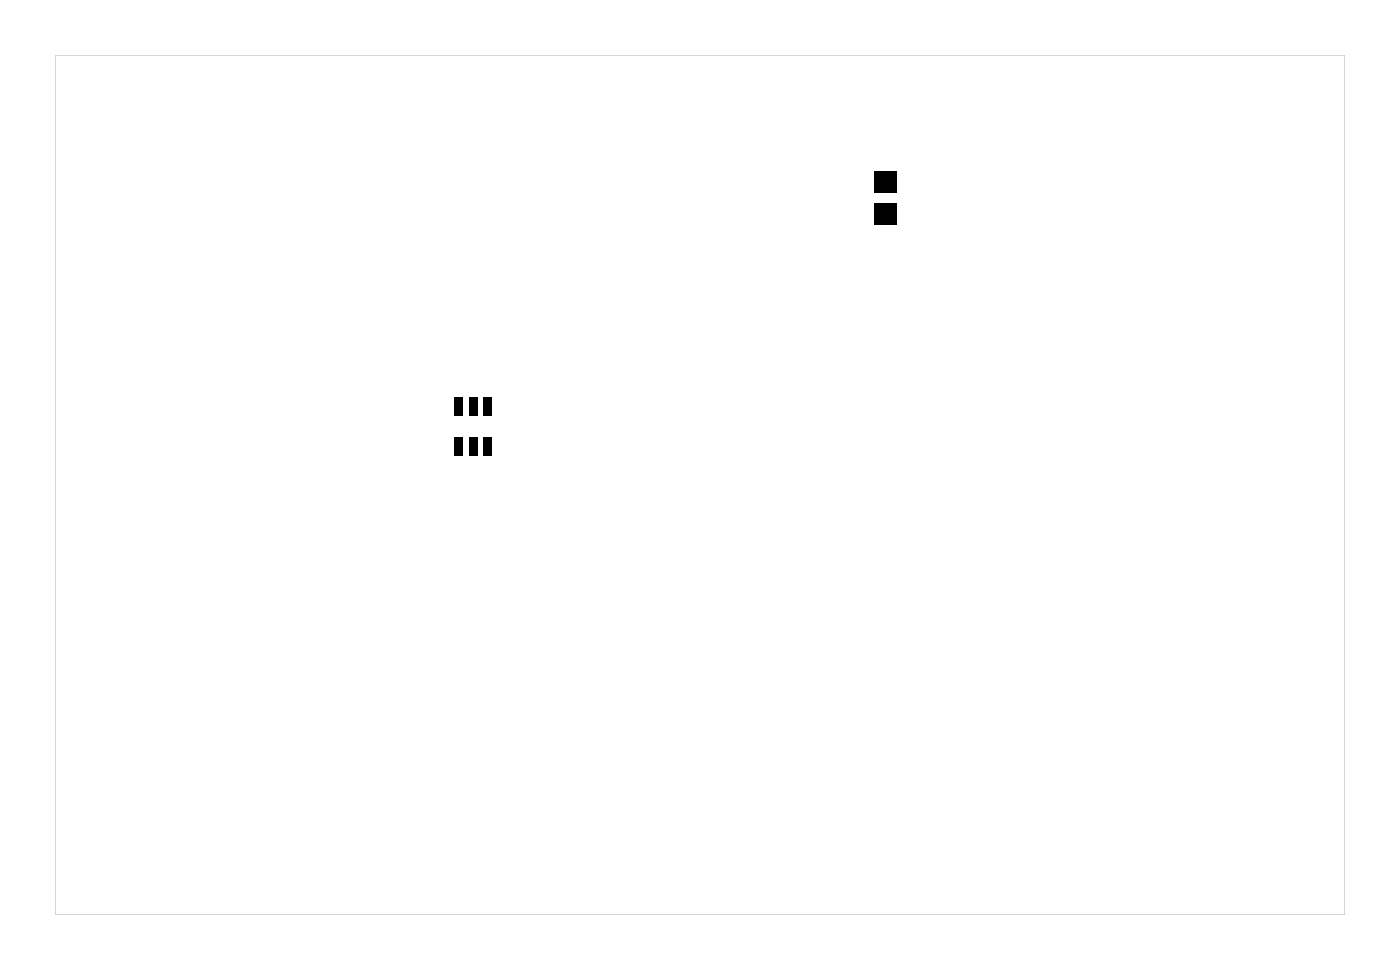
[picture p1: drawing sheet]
<svg xmlns="http://www.w3.org/2000/svg" width="92mm" height="63mm" viewBox="0 0 92 63" stroke-linecap="round" stroke-linejoin="round" font-family="sans-serif">
<g fill="#000">
<path d="M57.3 13.3h1.5v1.4h-1.5zM57.3 11.2h1.5v1.4h-1.5zM29.8 28.6h.5v1.2h-.5zM29.8 26h.5v1.2h-.5zM30.7 28.6h.6v1.2h-.6zM30.7 26h.6v1.2h-.6zM31.7 28.6h.5v1.2h-.5zM31.7 26h.5v1.2h-.5z"/>
<path d="M3.6 3.6h84.5v56.3h-84.5zM3.6 3.6v56.3h84.5v-56.3z"/>
</g>
</svg>
